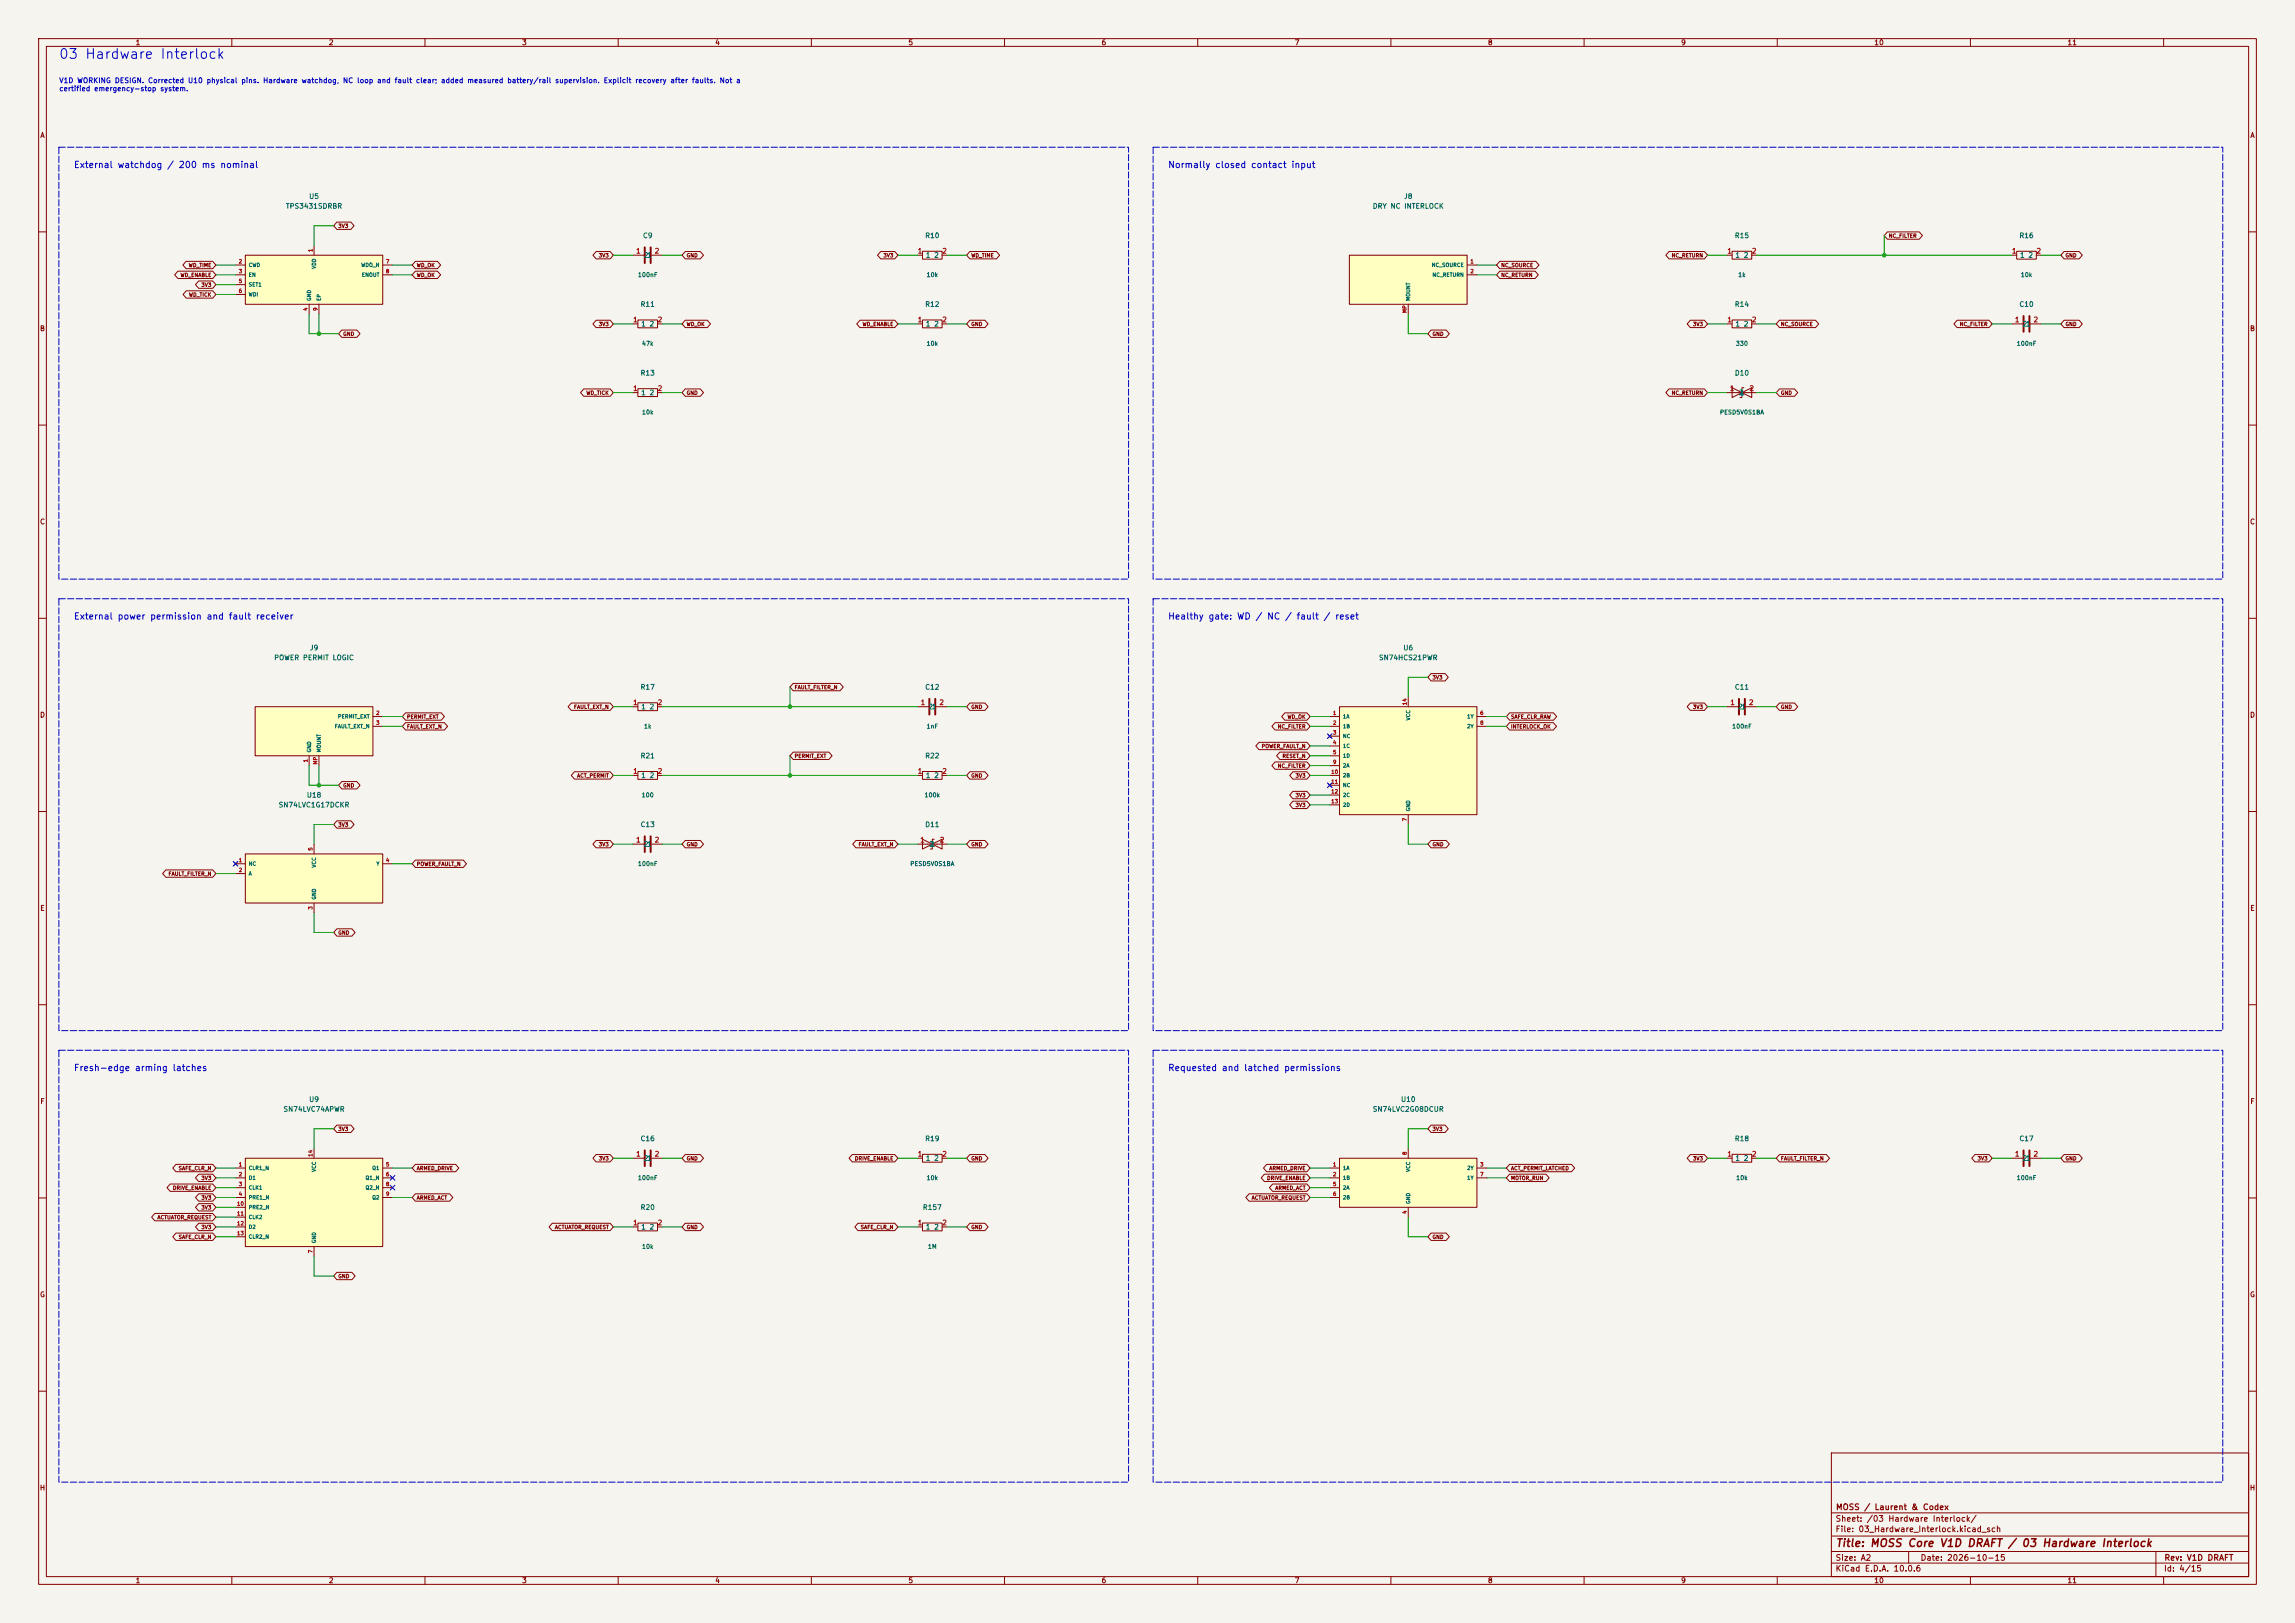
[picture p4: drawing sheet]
<svg xmlns="http://www.w3.org/2000/svg" width="594mm" height="420mm" viewBox="0 0 594 420" stroke-linecap="round" stroke-linejoin="round" font-family="sans-serif">
<defs><g id="words">
<text font-size="2.5" fill="#0000c2" x="15.1" y="15.9">03 Hardware Interlock</text>
<text font-size="2" fill="#840000" x="475" y="400.8">Title: MOSS Core V1D DRAFT / 03 Hardware Interlock</text>
<g font-size="1.6" fill="#0000c2">
<text x="19" y="43.9">External watchdog / 200 ms nominal</text>
<text x="302.2" y="43.9">Normally closed contact input</text>
<text x="19" y="160.7">External power permission and fault receiver</text>
<text x="302.2" y="160.7">Healthy gate: WD / NC / fault / reset</text>
<text x="19" y="277.6">Fresh-edge arming latches</text>
<text x="302.2" y="277.6">Requested and latched permissions</text>
</g>
<g font-size="1.5" fill="#840000">
<text x="475" y="394.1">Sheet: /03 Hardware Interlock/</text>
<text x="475.1" y="391.1">MOSS / Laurent &amp; Codex</text>
<text x="475" y="396.8">File: 03_Hardware_Interlock.kicad_sch</text>
<text x="475" y="407">KiCad E.D.A. 10.0.6</text>
<text x="475" y="404.2">Size: A2</text>
<text x="497" y="404.2">Date: 2026-10-15</text>
<text x="560" y="407">Id: 4/15</text>
<text x="560.1" y="404.2">Rev: V1D DRAFT</text>
</g>
<g font-size="1.3" fill="#840000">
<text x="35" y="12">1</text>
<text x="85" y="12">2</text>
<text x="135" y="12">3</text>
<text x="185" y="12">4</text>
<text x="235" y="12">5</text>
<text x="285" y="12">6</text>
<text x="335" y="12">7</text>
<text x="385" y="12">8</text>
<text x="435" y="12">9</text>
<text x="485" y="12">10</text>
<text x="535" y="12">11</text>
<text x="10.3" y="36">A</text>
<text x="582.3" y="36">A</text>
<text x="10.2" y="86">B</text>
<text x="582.2" y="86">B</text>
<text x="10.2" y="136">C</text>
<text x="582.2" y="136">C</text>
<text x="10.2" y="186">D</text>
<text x="582.2" y="186">D</text>
<text x="10.3" y="236">E</text>
<text x="582.3" y="236">E</text>
<text x="10.3" y="286">F</text>
<text x="582.3" y="286">F</text>
<text x="10.2" y="336">G</text>
<text x="582.2" y="336">G</text>
<text x="10.2" y="386">H</text>
<text x="582.2" y="386">H</text>
<text x="35" y="410">1</text>
<text x="85" y="410">2</text>
<text x="135" y="410">3</text>
<text x="185" y="410">4</text>
<text x="235" y="410">5</text>
<text x="285" y="410">6</text>
<text x="335" y="410">7</text>
<text x="385" y="410">8</text>
<text x="435" y="410">9</text>
<text x="485" y="410">10</text>
<text x="535" y="410">11</text>
</g>
<g font-size="1.3" fill="#0000c2">
<text x="15.2" y="21.8">V1D WORKING DESIGN. Corrected U10 physical pins. Hardware watchdog, NC loop and fault clear; added measured battery/rail supervision. Explicit recovery after faults. Not a</text>
<text x="15.2" y="23.9">certified emergency-stop system.</text>
</g>
<g font-size="1.3" fill="#006464">
<text x="79.9" y="51.8">U5</text>
<text x="363.3" y="51.8">J8</text>
<text x="73.9" y="54.3">TPS3431SDRBR</text>
<text x="355.2" y="54.3">DRY NC INTERLOCK</text>
<text x="166.3" y="61.9">C9</text>
<text x="239.3" y="61.9">R10</text>
<text x="448.9" y="61.9">R15</text>
<text x="522.5" y="61.9">R16</text>
<text x="166.5" y="67">21</text>
<text x="239.5" y="67">1</text>
<text x="241.7" y="67">2</text>
<text x="449" y="67">1</text>
<text x="451.2" y="67">2</text>
<text x="522.7" y="67">1</text>
<text x="524.9" y="67">2</text>
<text x="165.7" y="79.7">R11</text>
<text x="239.3" y="79.7">R12</text>
<text x="448.9" y="79.7">R14</text>
<text x="522.5" y="79.7">C10</text>
<text x="165.8" y="84.8">1</text>
<text x="168" y="84.8">2</text>
<text x="239.5" y="84.8">1</text>
<text x="241.7" y="84.8">2</text>
<text x="449" y="84.8">1</text>
<text x="451.2" y="84.8">2</text>
<text x="523.3" y="84.8">21</text>
<text x="165.7" y="97.5">R13</text>
<text x="448.9" y="97.5">D10</text>
<text x="165.8" y="102.6">1</text>
<text x="168" y="102.6">2</text>
<text x="449.9" y="102.6">2</text>
<text x="450.3" y="102.6">1</text>
<text x="70.8" y="171.1">POWER PERMIT LOGIC</text>
<text x="80.1" y="168.6">J9</text>
<text x="356.8" y="171.1">SN74HCS21PWR</text>
<text x="363.1" y="168.6">U6</text>
<text x="165.7" y="178.8">R17</text>
<text x="239.3" y="178.8">C12</text>
<text x="448.9" y="178.8">C11</text>
<text x="165.8" y="183.8">1</text>
<text x="168" y="183.8">2</text>
<text x="240.1" y="183.8">21</text>
<text x="449.7" y="183.8">21</text>
<text x="165.7" y="196.5">R21</text>
<text x="239.3" y="196.5">R22</text>
<text x="165.8" y="201.6">1</text>
<text x="168" y="201.6">2</text>
<text x="239.5" y="201.6">1</text>
<text x="241.7" y="201.6">2</text>
<text x="72" y="209.2">SN74LVC1G17DCKR</text>
<text x="79.3" y="206.7">U18</text>
<text x="165.7" y="214.3">C13</text>
<text x="239.3" y="214.3">D11</text>
<text x="166.5" y="219.4">21</text>
<text x="240.4" y="219.4">2</text>
<text x="240.8" y="219.4">1</text>
<text x="73.2" y="288">SN74LVC74APWR</text>
<text x="79.9" y="285.4">U9</text>
<text x="355.2" y="288">SN74LVC2G08DCUR</text>
<text x="362.5" y="285.4">U10</text>
<text x="165.7" y="295.6">C16</text>
<text x="239.3" y="295.6">R19</text>
<text x="448.9" y="295.6">R18</text>
<text x="522.5" y="295.6">C17</text>
<text x="166.5" y="300.7">21</text>
<text x="239.5" y="300.7">1</text>
<text x="241.7" y="300.7">2</text>
<text x="449" y="300.7">1</text>
<text x="451.2" y="300.7">2</text>
<text x="523.3" y="300.7">21</text>
<text x="165.7" y="313.4">R20</text>
<text x="238.7" y="313.4">R157</text>
<text x="165.8" y="318.5">1</text>
<text x="168" y="318.5">2</text>
<text x="239.5" y="318.5">1</text>
<text x="241.7" y="318.5">2</text>
</g>
<g font-size="1.3" fill="#a90000">
<text x="164.5" y="65.9">1</text>
<text x="169.3" y="65.9">2</text>
<text x="237.4" y="65.9">1</text>
<text x="243.7" y="65.9">2</text>
<text x="446.9" y="65.9">1</text>
<text x="453.3" y="65.9">2</text>
<text x="520.6" y="65.9">1</text>
<text x="527" y="65.9">2</text>
<text x="163.7" y="83.7">1</text>
<text x="170.1" y="83.7">2</text>
<text x="237.4" y="83.7">1</text>
<text x="243.7" y="83.7">2</text>
<text x="446.9" y="83.7">1</text>
<text x="453.3" y="83.7">2</text>
<text x="521.4" y="83.7">1</text>
<text x="526.2" y="83.7">2</text>
<text x="163.7" y="101.5">1</text>
<text x="170.1" y="101.5">2</text>
<text x="447.6" y="101.5">1</text>
<text x="452.7" y="101.5">2</text>
<text x="163.7" y="182.7">1</text>
<text x="170.1" y="182.7">2</text>
<text x="238.2" y="182.7">1</text>
<text x="243" y="182.7">2</text>
<text x="447.7" y="182.7">1</text>
<text x="452.5" y="182.7">2</text>
<text x="163.7" y="200.5">1</text>
<text x="170.1" y="200.5">2</text>
<text x="237.4" y="200.5">1</text>
<text x="243.7" y="200.5">2</text>
<text x="164.5" y="218.3">1</text>
<text x="169.3" y="218.3">2</text>
<text x="238" y="218.3">1</text>
<text x="243.1" y="218.3">2</text>
<text x="164.5" y="299.6">1</text>
<text x="169.3" y="299.6">2</text>
<text x="237.4" y="299.6">1</text>
<text x="243.7" y="299.6">2</text>
<text x="446.9" y="299.6">1</text>
<text x="453.3" y="299.6">2</text>
<text x="521.4" y="299.6">1</text>
<text x="526.2" y="299.6">2</text>
<text x="163.7" y="317.4">1</text>
<text x="170.1" y="317.4">2</text>
<text x="237.4" y="317.4">1</text>
<text x="243.7" y="317.4">2</text>
</g>
<g font-size="1.1" fill="#006464">
<text x="165" y="72">100nF</text>
<text x="239.7" y="72">10k</text>
<text x="449.8" y="72">1k</text>
<text x="522.9" y="72">10k</text>
<text x="166" y="89.7">47k</text>
<text x="239.7" y="89.7">10k</text>
<text x="449.2" y="89.7">330</text>
<text x="521.9" y="89.7">100nF</text>
<text x="166" y="107.5">10k</text>
<text x="445" y="107.5">PESD5V0S1BA</text>
<text x="166.6" y="188.8">1k</text>
<text x="239.7" y="188.8">1nF</text>
<text x="448.2" y="188.8">100nF</text>
<text x="166" y="206.6">100</text>
<text x="239.2" y="206.6">100k</text>
<text x="165" y="224.4">100nF</text>
<text x="235.5" y="224.4">PESD5V0S1BA</text>
<text x="165" y="305.6">100nF</text>
<text x="239.7" y="305.6">10k</text>
<text x="449.2" y="305.6">10k</text>
<text x="521.9" y="305.6">100nF</text>
<text x="166" y="323.4">10k</text>
<text x="240" y="323.4">1M</text>
</g>
<g font-size="1" fill="#840000">
<text x="87.4" y="59.2">3V3</text>
<text x="488.8" y="61.7">NC_FILTER</text>
<text x="46.6" y="71.9">WD_ENABLE</text>
<text x="48.7" y="69.4">WD_TIME</text>
<text x="107.8" y="69.4">WD_OK</text>
<text x="107.8" y="71.9">WD_OK</text>
<text x="154.9" y="66.8">3V3</text>
<text x="177.6" y="66.8">GND</text>
<text x="228.5" y="66.8">3V3</text>
<text x="251.3" y="66.8">WD_TIME</text>
<text x="388.4" y="69.4">NC_SOURCE</text>
<text x="388.4" y="71.9">NC_RETURN</text>
<text x="432.6" y="66.8">NC_RETURN</text>
<text x="534.5" y="66.8">GND</text>
<text x="48.8" y="77">WD_TICK</text>
<text x="52" y="74.4">3V3</text>
<text x="88.7" y="87.1">GND</text>
<text x="154.9" y="84.6">3V3</text>
<text x="177.6" y="84.6">WD_OK</text>
<text x="223.1" y="84.6">WD_ENABLE</text>
<text x="251.3" y="84.6">GND</text>
<text x="370.6" y="87.1">GND</text>
<text x="438.1" y="84.6">3V3</text>
<text x="460.8" y="84.6">NC_SOURCE</text>
<text x="507.1" y="84.6">NC_FILTER</text>
<text x="534.5" y="84.6">GND</text>
<text x="151.7" y="102.4">WD_TICK</text>
<text x="177.6" y="102.4">GND</text>
<text x="432.6" y="102.4">NC_RETURN</text>
<text x="460.8" y="102.4">GND</text>
<text x="205.5" y="178.6">FAULT_FILTER_N</text>
<text x="370.6" y="176">3V3</text>
<text x="148.4" y="183.7">FAULT_EXT_N</text>
<text x="251.3" y="183.7">GND</text>
<text x="438.1" y="183.7">3V3</text>
<text x="460.8" y="183.7">GND</text>
<text x="105.2" y="188.7">FAULT_EXT_N</text>
<text x="105.2" y="186.2">PERMIT_EXT</text>
<text x="330.6" y="188.7">NC_FILTER</text>
<text x="333.1" y="186.2">WD_OK</text>
<text x="391" y="188.7">INTERLOCK_OK</text>
<text x="391" y="186.2">SAFE_CLR_RAW</text>
<text x="205.5" y="196.4">PERMIT_EXT</text>
<text x="326.4" y="193.8">POWER_FAULT_N</text>
<text x="331.8" y="196.4">RESET_N</text>
<text x="88.7" y="204">GND</text>
<text x="149.3" y="201.4">ACT_PERMIT</text>
<text x="251.3" y="201.4">GND</text>
<text x="330.6" y="198.9">NC_FILTER</text>
<text x="335.2" y="201.4">3V3</text>
<text x="335.2" y="206.5">3V3</text>
<text x="335.2" y="209.1">3V3</text>
<text x="87.4" y="214.1">3V3</text>
<text x="154.9" y="219.2">3V3</text>
<text x="177.6" y="219.2">GND</text>
<text x="222.1" y="219.2">FAULT_EXT_N</text>
<text x="251.3" y="219.2">GND</text>
<text x="370.6" y="219.2">GND</text>
<text x="43.5" y="226.8">FAULT_FILTER_N</text>
<text x="107.8" y="224.3">POWER_FAULT_N</text>
<text x="87.4" y="242.1">GND</text>
<text x="87.4" y="292.9">3V3</text>
<text x="370.6" y="292.9">3V3</text>
<text x="46.1" y="303">SAFE_CLR_N</text>
<text x="52" y="305.6">3V3</text>
<text x="107.8" y="303">ARMED_DRIVE</text>
<text x="154.9" y="300.5">3V3</text>
<text x="177.6" y="300.5">GND</text>
<text x="221.1" y="300.5">DRIVE_ENABLE</text>
<text x="251.3" y="300.5">GND</text>
<text x="327.8" y="305.6">DRIVE_ENABLE</text>
<text x="328.4" y="303">ARMED_DRIVE</text>
<text x="391" y="303">ACT_PERMIT_LATCHED</text>
<text x="391" y="305.6">MOTOR_RUN</text>
<text x="438.1" y="300.5">3V3</text>
<text x="460.8" y="300.5">FAULT_FILTER_N</text>
<text x="511.7" y="300.5">3V3</text>
<text x="534.5" y="300.5">GND</text>
<text x="44.6" y="308.1">DRIVE_ENABLE</text>
<text x="52" y="310.7">3V3</text>
<text x="107.8" y="310.7">ARMED_ACT</text>
<text x="323.8" y="310.7">ACTUATOR_REQUEST</text>
<text x="330" y="308.1">ARMED_ACT</text>
<text x="40.6" y="315.7">ACTUATOR_REQUEST</text>
<text x="52" y="313.2">3V3</text>
<text x="46.1" y="320.8">SAFE_CLR_N</text>
<text x="52" y="318.3">3V3</text>
<text x="143.5" y="318.3">ACTUATOR_REQUEST</text>
<text x="177.6" y="318.3">GND</text>
<text x="222.6" y="318.3">SAFE_CLR_N</text>
<text x="251.3" y="318.3">GND</text>
<text x="370.6" y="320.8">GND</text>
<text x="87.4" y="331">GND</text>
</g>
<g font-size="1" fill="#a90000">
<text x="81.1" y="65.3" transform="rotate(-90 81.1 65.3)">1</text>
<text x="61.7" y="68.4">2</text>
<text x="61.7" y="70.9">3</text>
<text x="99.8" y="68.4">7</text>
<text x="99.8" y="70.9">8</text>
<text x="380.5" y="68.4">1</text>
<text x="380.5" y="70.9">2</text>
<text x="61.7" y="73.5">5</text>
<text x="61.7" y="76">6</text>
<text x="79.8" y="80.6" transform="rotate(-90 79.8 80.6)">4</text>
<text x="82.4" y="80.6" transform="rotate(-90 82.4 80.6)">9</text>
<text x="364.3" y="81.1" transform="rotate(-90 364.3 81.1)">MP</text>
<text x="97.2" y="185.2">2</text>
<text x="344.9" y="185.2">1</text>
<text x="364.3" y="182.6" transform="rotate(-90 364.3 182.6)">14</text>
<text x="383" y="185.2">6</text>
<text x="97.2" y="187.8">3</text>
<text x="344.9" y="187.8">2</text>
<text x="344.9" y="190.3">3</text>
<text x="383" y="187.8">8</text>
<text x="79.8" y="197.4" transform="rotate(-90 79.8 197.4)">1</text>
<text x="82.4" y="198" transform="rotate(-90 82.4 198)">MP</text>
<text x="344.9" y="192.8">4</text>
<text x="344.9" y="195.4">5</text>
<text x="344.9" y="197.9">9</text>
<text x="344.4" y="200.5">10</text>
<text x="344.4" y="203">11</text>
<text x="344.4" y="205.5">12</text>
<text x="344.4" y="208.1">13</text>
<text x="364.3" y="212.6" transform="rotate(-90 364.3 212.6)">7</text>
<text x="81.1" y="220.3" transform="rotate(-90 81.1 220.3)">5</text>
<text x="61.7" y="223.3">1</text>
<text x="61.7" y="225.9">2</text>
<text x="99.8" y="223.3">4</text>
<text x="81.1" y="235.5" transform="rotate(-90 81.1 235.5)">3</text>
<text x="81.1" y="299.4" transform="rotate(-90 81.1 299.4)">14</text>
<text x="364.3" y="299" transform="rotate(-90 364.3 299)">8</text>
<text x="61.7" y="302.1">1</text>
<text x="61.7" y="304.6">2</text>
<text x="99.8" y="302.1">5</text>
<text x="99.8" y="304.6">6</text>
<text x="344.9" y="302.1">1</text>
<text x="344.9" y="304.6">2</text>
<text x="383" y="302.1">3</text>
<text x="383" y="304.6">7</text>
<text x="61.7" y="307.1">3</text>
<text x="61.7" y="309.7">4</text>
<text x="99.8" y="307.1">8</text>
<text x="99.8" y="309.7">9</text>
<text x="344.9" y="307.1">5</text>
<text x="344.9" y="309.7">6</text>
<text x="61.2" y="312.2">10</text>
<text x="61.2" y="314.8">11</text>
<text x="61.2" y="317.3">12</text>
<text x="364.3" y="314.2" transform="rotate(-90 364.3 314.2)">4</text>
<text x="61.2" y="319.8">13</text>
<text x="81.1" y="324.4" transform="rotate(-90 81.1 324.4)">7</text>
</g>
<g font-size="1" fill="#006464">
<text x="64.3" y="69.3">CWD</text>
<text x="64.3" y="71.8">EN</text>
<text x="82" y="69.7" transform="rotate(-90 82 69.7)">VDD</text>
<text x="93.4" y="69.3">WDO_N</text>
<text x="93.5" y="71.8">ENOUT</text>
<text x="370.5" y="69.3">NC_SOURCE</text>
<text x="370.6" y="71.8">NC_RETURN</text>
<text x="64.3" y="74.4">SET1</text>
<text x="64.3" y="76.9">WDI</text>
<text x="80.7" y="78" transform="rotate(-90 80.7 78)">GND</text>
<text x="83.3" y="78" transform="rotate(-90 83.3 78)">EP</text>
<text x="365.2" y="78" transform="rotate(-90 365.2 78)">MOUNT</text>
<text x="86.5" y="188.7">FAULT_EXT_N</text>
<text x="87.3" y="186.1">PERMIT_EXT</text>
<text x="347.5" y="186.1">1A</text>
<text x="347.5" y="188.7">1B</text>
<text x="347.5" y="191.2">NC</text>
<text x="365.2" y="186.5" transform="rotate(-90 365.2 186.5)">VCC</text>
<text x="379.6" y="186.1">1Y</text>
<text x="379.6" y="188.7">2Y</text>
<text x="80.7" y="194.8" transform="rotate(-90 80.7 194.8)">GND</text>
<text x="83.3" y="194.8" transform="rotate(-90 83.3 194.8)">MOUNT</text>
<text x="347.5" y="193.8">1C</text>
<text x="347.5" y="196.3">1D</text>
<text x="347.5" y="198.8">2A</text>
<text x="347.5" y="201.4">2B</text>
<text x="347.5" y="203.9">NC</text>
<text x="347.5" y="206.5">2C</text>
<text x="347.5" y="209">2D</text>
<text x="365.2" y="210.1" transform="rotate(-90 365.2 210.1)">GND</text>
<text x="64.3" y="224.2">NC</text>
<text x="64.3" y="226.8">A</text>
<text x="82" y="224.6" transform="rotate(-90 82 224.6)">VCC</text>
<text x="97.3" y="224.2">Y</text>
<text x="82" y="232.9" transform="rotate(-90 82 232.9)">GND</text>
<text x="64.3" y="303">CLR1_N</text>
<text x="64.3" y="305.5">D1</text>
<text x="82" y="303.4" transform="rotate(-90 82 303.4)">VCC</text>
<text x="94.5" y="305.5">Q1_N</text>
<text x="96.2" y="303">Q1</text>
<text x="347.5" y="303">1A</text>
<text x="347.5" y="305.5">1B</text>
<text x="365.2" y="303.4" transform="rotate(-90 365.2 303.4)">VCC</text>
<text x="379.6" y="303">2Y</text>
<text x="379.6" y="305.5">1Y</text>
<text x="64.3" y="308.1">CLK1</text>
<text x="64.3" y="310.6">PRE1_N</text>
<text x="94.5" y="308.1">Q2_N</text>
<text x="96.2" y="310.6">Q2</text>
<text x="347.5" y="308.1">2A</text>
<text x="347.5" y="310.6">2B</text>
<text x="365.2" y="311.7" transform="rotate(-90 365.2 311.7)">GND</text>
<text x="64.3" y="313.1">PRE2_N</text>
<text x="64.3" y="315.7">CLK2</text>
<text x="64.3" y="318.2">D2</text>
<text x="64.3" y="320.8">CLR2_N</text>
<text x="82" y="321.8" transform="rotate(-90 82 321.8)">GND</text>
</g>
</g></defs>
<path d="M0 0h594v420h-594z" fill="#f5f4ef" stroke="#f5f4ef" stroke-width=".26"/>
<g fill="none" stroke="#840000" stroke-width=".26">
<path d="M10 10h574v400h-574zM12 12h570v396h-570zM60 10v2M110 10v2M160 10v2M210 10v2M260 10v2M310 10v2M360 10v2M410 10v2M460 10v2M510 10v2"/>
<path d="M560 10v2M10 60h2M582 60h2M237.5 83.8h1.3M238.8 82.8h5v2h-5zM243.8 83.8h1.3M10 110h2M582 110h2M10 160h2M582 160h2M165.1 199.6h5.1v2.1h-5.1zM10 210h2"/>
<path d="M163.8 200.7h1.3M163.8 218.4h2.8M168.7 218.4h2.7M170.2 200.7h1.2M582 210h2M10 260h2M582 260h2M447 299.7h1.3M448.3 298.7h5.1v2h-5.1zM453.4 299.7h1.3M10 310h2M582 310h2"/>
<path d="M10 360h2M474 376h108v32h-108zM582 360h2M474 397.5h108M474 391.5h108M60 408v2M110 408v2M160 408v2M210 408v2M260 408v2M310 408v2M360 408v2"/>
<path d="M410 408v2M460 408v2M474 404.5h108M474 401.5h108M494 401.5v3M510 408v2M558 401.5v6.5M560 408v2"/>
</g>
<path d="M166.9 216.4v4.1M168.4 216.4v4.1" fill="none" stroke="#840000" stroke-width=".51"/>
<path d="M66 182.9h30.5v12.7h-30.5z" fill="#ffffc2"/>
<path d="M66 182.9h30.5v12.7h-30.5zM80 195.6v2.5M82.5 195.6v2.5M96.5 185.4h2.6M96.5 188h2.6" fill="none" stroke="#840000" stroke-width=".26"/>
<path d="M63.5 221h35.6v12.7h-35.6z" fill="#ffffc2"/>
<path d="M163.8 66h2.8M168.7 66h2.7M81.3 218.4v2.6M60.6 223.1l.7 .8M61 223.5h2.5M61 226.1h2.5M61.3 223.1l-.7 .8M63.5 221h35.6v12.7h-35.6zM81.3 233.7v2.5M99.1 223.5h2.5" fill="none" stroke="#840000" stroke-width=".26"/>
<path d="M166.9 64v4.1M168.4 64v4.1" fill="none" stroke="#840000" stroke-width=".51"/>
<path d="M63.5 66h35.6v12.7h-35.6z" fill="#ffffc2"/>
<g fill="none" stroke="#840000" stroke-width=".26">
<path d="M61 68.6h2.5M61 71.1h2.5M61 73.7h2.5M61 76.2h2.5M63.5 66h35.6v12.7h-35.6zM80 78.7v2.6M81.3 63.5v2.5M82.5 78.7v2.6M99.1 68.6h2.5M99.1 71.1h2.5M237.5 66h1.3M238.8 65h5v2.1h-5z"/>
<path d="M243.8 66h1.3M163.8 83.8h1.3M165.1 82.8h5.1v2h-5.1zM170.2 83.8h1.2M163.8 101.6h1.3M165.1 100.6h5.1v2h-5.1zM170.2 101.6h1.2M237.5 182.9h2.8M238.8 199.6h5v2.1h-5zM242.3 182.9h2.8M237.5 200.7h1.3M237.5 218.4h7.6"/>
<path d="M238.8 217.2v2.5l5-2.5v2.5zM241.8 217.2h-.5v2.5h-.5M243.8 200.7h1.3M237.5 317.5h1.3M238.8 316.5h5v2h-5zM243.8 317.5h1.3"/>
</g>
<path d="M240.5 180.8v4.1M242.1 180.8v4.1" fill="none" stroke="#840000" stroke-width=".51"/>
<path d="M63.5 299.7h35.6v22.9h-35.6z" fill="#ffffc2"/>
<g fill="none" stroke="#840000" stroke-width=".26">
<path d="M447 66h1.3M448.3 65h5.1v2.1h-5.1zM453.4 66h1.3M520.7 66h1.3M522 65h5v2.1h-5zM527 66h1.3M447 83.8h1.3M448.3 82.8h5.1v2h-5.1zM453.4 83.8h1.3M520.7 83.8h2.8M525.5 83.8h2.8M163.8 182.9h1.3"/>
<path d="M165.1 181.9h5.1v2h-5.1zM170.2 182.9h1.2M63.5 299.7h35.6v22.9h-35.6zM81.3 297.2v2.5M61 302.3h2.5M61 304.8h2.5M61 307.3h2.5M61 309.9h2.5M61 312.4h2.5M61 315h2.5M61 317.5h2.5M99.1 302.3h2.5"/>
<path d="M99.1 304.8h2.5M99.1 307.3h2.5M99.1 309.9h2.5M163.8 317.5h1.3M165.1 316.5h5.1v2h-5.1zM170.2 317.5h1.2M61 320h2.5M81.3 322.6v2.5"/>
</g>
<path d="M523.7 81.8v4.1M525.3 81.8v4.1" fill="none" stroke="#840000" stroke-width=".51"/>
<path d="M349.2 66h30.5v12.7h-30.5z" fill="#ffffc2"/>
<g fill="none" stroke="#840000" stroke-width=".26">
<path d="M349.2 66h30.5v12.7h-30.5zM364.5 78.7v2.6M379.7 68.6h2.6M379.7 71.1h2.6M447 101.6h7.7M448.3 100.3v2.6l5.1-2.6v2.6zM451.4 100.3h-.6v2.6h-.5M447 182.9h2.8M451.9 182.9h2.8M163.8 299.7h2.8M168.7 299.7h2.7M237.5 299.7h1.3"/>
<path d="M238.8 298.7h5v2h-5zM243.8 299.7h1.3"/>
</g>
<path d="M450.1 180.8v4.1M451.6 180.8v4.1M166.9 297.7v4.1M168.4 297.7v4.1" fill="none" stroke="#840000" stroke-width=".51"/>
<path d="M346.7 182.9h35.6v27.9h-35.6z" fill="#ffffc2"/>
<g fill="none" stroke="#840000" stroke-width=".26">
<path d="M343.8 190.1l.8 .8M344.2 185.4h2.5M344.2 188h2.5M344.2 190.5h2.5M344.2 193h2.5M344.2 195.6h2.5M344.2 198.1h2.5M344.6 190.1l-.8 .8M346.7 182.9h35.6v27.9h-35.6zM364.5 180.3v2.6M382.3 185.4h2.5M382.3 188h2.5"/>
<path d="M343.8 202.8l.8 .8M344.2 200.7h2.5M344.2 203.2h2.5M344.2 205.7h2.5M344.2 208.3h2.5M344.6 202.8l-.8 .8M364.5 210.8v2.6M520.7 299.7h2.8M525.5 299.7h2.8"/>
</g>
<path d="M523.7 297.7v4.1M525.3 297.7v4.1" fill="none" stroke="#840000" stroke-width=".51"/>
<path d="M346.7 299.7h35.6v12.7h-35.6z" fill="#ffffc2"/>
<g fill="none" stroke="#840000" stroke-width=".26">
<path d="M87.2 57.5h3.6l.8 .9-.8 1h-3.6l-.8-1zM46 70.2h9l.9 .9-.9 1h-9l-.8-1zM48.2 67.6h6.8l.9 1-.9 .9h-6.8l-.9-.9zM48.2 75.2h6.8l.9 1-.9 1h-6.8l-.8-1zM51.4 72.7h3.6l.9 1-.9 .9h-3.6l-.8-.9zM107.5 67.6h5.7l.8 1-.8 .9h-5.7l-.8-.9zM107.5 70.2h5.7l.8 .9-.8 1h-5.7l-.8-1zM154.3 65.1h3.6l.8 .9-.8 1h-3.6l-.8-1zM177.4 65.1h3.9l.8 .9-.8 1h-3.9l-.9-1zM228 65.1h3.6l.8 .9-.8 1h-3.6l-.9-1zM251 65.1h6.9l.8 .9-.8 1h-6.9l-.8-1zM388.2 67.6h9.3l.8 1-.8 .9h-9.3l-.9-.9z"/>
<path d="M388.2 70.2h9.1l.9 .9-.9 1h-9.1l-.9-1zM432 65.1h9.1l.9 .9-.9 1h-9.1l-.8-1zM488.5 60h8.2l.9 1-.9 .9h-8.2l-.8-.9zM534.2 65.1h3.9l.9 .9-.9 1h-3.9l-.8-1zM88.5 85.4h3.9l.8 1-.8 .9h-3.9l-.9-.9zM154.3 82.9h3.6l.8 .9-.8 1h-3.6l-.8-1zM177.4 82.9h5.7l.8 .9-.8 1h-5.7l-.9-1zM222.6 82.9h9l.8 .9-.8 1h-9l-.9-1zM251 82.9h3.9l.8 .9-.8 1h-3.9l-.8-1zM370.4 85.4h3.9l.8 1-.8 .9h-3.9l-.8-.9zM437.5 82.9h3.6l.9 .9-.9 1h-3.6l-.8-1zM460.6 82.9h9.3l.8 .9-.8 1h-9.3l-.9-1z"/>
<path d="M506.6 82.9h8.2l.8 .9-.8 1h-8.2l-.9-1zM534.2 82.9h3.9l.9 .9-.9 1h-3.9l-.8-1zM151.1 100.6h6.8l.8 1-.8 1h-6.8l-.8-1zM177.4 100.6h3.9l.8 1-.8 1h-3.9l-.9-1zM432 100.6h9.1l.9 1-.9 1h-9.1l-.8-1zM460.6 100.6h3.9l.8 1-.8 1h-3.9l-.9-1zM205.3 176.8h12.1l.9 1-.9 1h-12.1l-.8-1zM370.4 174.3h3.6l.9 1-.9 .9h-3.6l-.8-.9zM105 187h10l.8 1-.8 .9h-10l-.9-.9zM105 184.5h9.2l.8 .9-.8 1h-9.2l-.9-1zM147.9 181.9h10l.8 1-.8 .9h-10l-.9-.9zM148.7 199.7h9.2l.8 1-.8 .9h-9.2l-.8-.9z"/>
<path d="M205.3 194.6h9.2l.9 1-.9 .9h-9.2l-.8-.9zM251 199.7h3.9l.8 1-.8 .9h-3.9l-.8-.9zM251 181.9h3.9l.8 1-.8 .9h-3.9l-.8-.9zM325.9 192.1h12.4l.8 .9-.8 1h-12.4l-.9-1zM330 187h8.3l.8 1-.8 .9h-8.3l-.8-.9zM330 197.2h8.3l.8 .9-.8 1h-8.3l-.8-1zM331.2 194.6h7.1l.8 1-.8 .9h-7.1l-.8-.9zM332.6 184.5h5.7l.8 .9-.8 1h-5.7l-.9-1zM334.6 199.7h3.7l.8 1-.8 .9h-3.7l-.8-.9zM390.7 187h11.3l.9 1-.9 .9h-11.3l-.8-.9zM390.7 184.5h11.4l.8 .9-.8 1h-11.4l-.8-1zM437.5 181.9h3.6l.9 1-.9 .9h-3.6l-.8-.9z"/>
<path d="M460.6 181.9h3.9l.8 1-.8 .9h-3.9l-.9-.9zM87.2 212.4h3.6l.8 1-.8 .9h-3.6l-.8-.9zM88.5 202.2h3.9l.8 1-.8 1h-3.9l-.9-1zM154.3 217.5h3.6l.8 .9-.8 1h-3.6l-.8-1zM177.4 217.5h3.9l.8 .9-.8 1h-3.9l-.9-1zM221.5 217.5h10.1l.8 .9-.8 1h-10.1l-.8-1zM251 217.5h3.9l.8 .9-.8 1h-3.9l-.8-1zM334.6 204.8h3.7l.8 .9-.8 1h-3.7l-.8-1zM334.6 207.3h3.7l.8 1-.8 .9h-3.7l-.8-.9zM370.4 217.5h3.9l.8 .9-.8 1h-3.9l-.8-1zM42.9 225.1h12.1l.9 1-.9 .9h-12.1l-.8-.9zM107.5 222.6h12.4l.8 .9-.8 1h-12.4l-.8-1z"/>
<path d="M87.2 240.3h3.9l.8 1-.8 1h-3.9l-.8-1zM87.2 291.1h3.6l.8 1-.8 1h-3.6l-.8-1zM154.3 298.8h3.6l.8 .9-.8 1h-3.6l-.8-1zM177.4 298.8h3.9l.8 .9-.8 1h-3.9l-.9-1zM220.6 298.8h11l.8 .9-.8 1h-11l-.8-1zM251 298.8h3.9l.8 .9-.8 1h-3.9l-.8-1zM346.7 299.7h35.6v12.7h-35.6zM364.5 297.2v2.5M370.4 291.1h3.6l.9 1-.9 1h-3.6l-.8-1zM437.5 298.8h3.6l.9 .9-.9 1h-3.6l-.8-1zM460.6 298.8h12.1l.8 .9-.8 1h-12.1l-.9-1zM511.2 298.8h3.6l.8 .9-.8 1h-3.6l-.9-1z"/>
<path d="M534.2 298.8h3.9l.9 .9-.9 1h-3.9l-.8-1zM40.1 314h14.9l.9 1-.9 .9h-14.9l-.9-.9zM44.1 306.4h10.9l.9 .9-.9 1h-10.9l-.9-1zM45.5 319.1h9.5l.9 .9-.9 1h-9.5l-.8-1zM45.5 301.3h9.5l.9 1-.9 .9h-9.5l-.8-.9zM51.4 316.5h3.6l.9 1-.9 1h-3.6l-.8-1zM51.4 303.8h3.6l.9 1-.9 1h-3.6l-.8-1zM51.4 311.5h3.6l.9 .9-.9 1h-3.6l-.8-1zM51.4 308.9h3.6l.9 1-.9 .9h-3.6l-.8-.9zM107.5 308.9h8.9l.8 1-.8 .9h-8.9l-.8-.9zM107.5 301.3h10.4l.9 1-.9 .9h-10.4l-.8-.9zM142.9 316.5h15l.8 1-.8 1h-15l-.8-1z"/>
<path d="M177.4 316.5h3.9l.8 1-.8 1h-3.9l-.9-1zM222.1 316.5h9.5l.8 1-.8 1h-9.5l-.9-1zM251 316.5h3.9l.8 1-.8 1h-3.9l-.8-1zM323.3 308.9h15l.8 1-.8 .9h-15l-.8-.9zM327.3 303.8h11l.8 1-.8 1h-11l-.9-1zM327.9 301.3h10.4l.8 1-.8 .9h-10.4l-.9-.9zM329.4 306.4h8.9l.8 .9-.8 1h-8.9l-.8-1zM344.2 302.3h2.5M344.2 304.8h2.5M344.2 307.3h2.5M344.2 309.9h2.5M364.5 312.4v2.6"/>
<path d="M370.4 319.1h3.9l.8 .9-.8 1h-3.9l-.8-1zM382.3 302.3h2.5M382.3 304.8h2.5M390.7 301.3h16l.9 1-.9 .9h-16l-.8-.9zM390.7 303.8h9.4l.9 1-.9 1h-9.4l-.8-1zM87.2 329.2h3.9l.8 1-.8 1h-3.9l-.8-1z"/>
</g>
<g fill="none" stroke="#009600" stroke-width=".26">
<path d="M86.4 58.4h-5.1v5.1M55.9 73.7h5.1M55.9 71.1h5.1M55.9 68.6h5.1M55.9 76.2h5.1M101.6 71.1h5.1M101.6 68.6h5.1M158.7 66h5.1M171.4 66h5.1M232.4 66h5.1M245.1 66h5.1M382.3 71.1h5"/>
<path d="M382.3 68.6h5M442 66h5M454.7 66h66M487.7 61v5M528.3 66h5.1M80 81.3v5.1h7.6M82.5 81.3v5.1M158.7 83.8h5.1M171.4 83.8h5.1M232.4 83.8h5.1M245.1 83.8h5.1M364.5 81.3v5.1h5.1"/>
<path d="M442 83.8h5M454.7 83.8h5M515.6 83.8h5.1M528.3 83.8h5.1M158.7 101.6h5.1M171.4 101.6h5.1M442 101.6h5M454.7 101.6h5M204.5 177.8v5.1M369.6 175.3h-5.1v5M80 198.1v5.1h7.6M82.5 198.1v5.1"/>
<path d="M99.1 185.4h5M99.1 188h5M158.7 182.9h5.1M171.4 182.9h66.1M204.5 195.6v5.1M245.1 182.9h5.1M339.1 185.4h5.1M339.1 188h5.1M339.1 198.1h5.1M339.1 195.6h5.1M339.1 193h5.1M384.8 185.4h5.1"/>
<path d="M384.8 188h5.1M442 182.9h5M454.7 182.9h5M86.4 213.4h-5.1v5M158.7 218.4h5.1M158.7 200.7h5.1M171.4 218.4h5.1M171.4 200.7h66.1M232.4 218.4h5.1M245.1 218.4h5.1M245.1 200.7h5.1M339.1 200.7h5.1"/>
<path d="M339.1 208.3h5.1M339.1 205.7h5.1M364.5 213.4v5h5.1M55.9 226.1h5.1M81.3 236.2v5.1h5.1M101.6 223.5h5.1M86.4 292.1h-5.1v5.1M158.7 299.7h5.1M171.4 299.7h5.1M232.4 299.7h5.1M245.1 299.7h5.1M369.6 292.1h-5.1v5.1"/>
<path d="M442 299.7h5M454.7 299.7h5M515.6 299.7h5.1M528.3 299.7h5.1M55.9 302.3h5.1M55.9 304.8h5.1M55.9 307.3h5.1M55.9 309.9h5.1M55.9 312.4h5.1M55.9 315h5.1M55.9 317.5h5.1M101.6 302.3h5.1"/>
<path d="M101.6 309.9h5.1M158.7 317.5h5.1M171.4 317.5h5.1M232.4 317.5h5.1M245.1 317.5h5.1M339.1 302.3h5.1M339.1 304.8h5.1M339.1 307.3h5.1M339.1 309.9h5.1M364.5 315v5h5.1M384.8 302.3h5.1M384.8 304.8h5.1"/>
<path d="M55.9 320h5.1M81.3 325.1v5.1h5.1"/>
</g>
<path d="M343.6 189.9l1.2 1.2M344.8 189.9l-1.2 1.2M343.6 202.6l1.2 1.2M344.8 202.6l-1.2 1.2M60.4 222.9l1.2 1.2M61.6 222.9l-1.2 1.2M101 306.7l1.2 1.2M101 304.2l1.2 1.2M102.2 306.7l-1.2 1.2M102.2 304.2l-1.2 1.2" fill="none" stroke="#000084" stroke-width=".26"/>
<path d="M15.2 38.1h276.9v111.8h-276.9v-111.8M298.4 38.1h276.9v111.8h-276.9v-111.8M15.2 154.9h276.9v111.8h-276.9v-111.8M298.4 154.9h276.9v111.8h-276.9v-111.8M15.2 271.8h276.9v111.7h-276.9v-111.7M298.4 271.8h276.9v111.7h-276.9v-111.7" fill="none" stroke="#0000c2" stroke-width=".26" stroke-dasharray="1.6 .6"/>
<g fill="#009600" stroke="#009600" stroke-width=".26">
<circle cx="487.7" cy="66" r=".46"/>
<circle cx="82.5" cy="86.4" r=".46"/>
<circle cx="82.5" cy="203.2" r=".46"/>
<circle cx="204.5" cy="182.9" r=".46"/>
<circle cx="204.5" cy="200.7" r=".46"/>
</g>
<use href="#words"/>
</svg>
